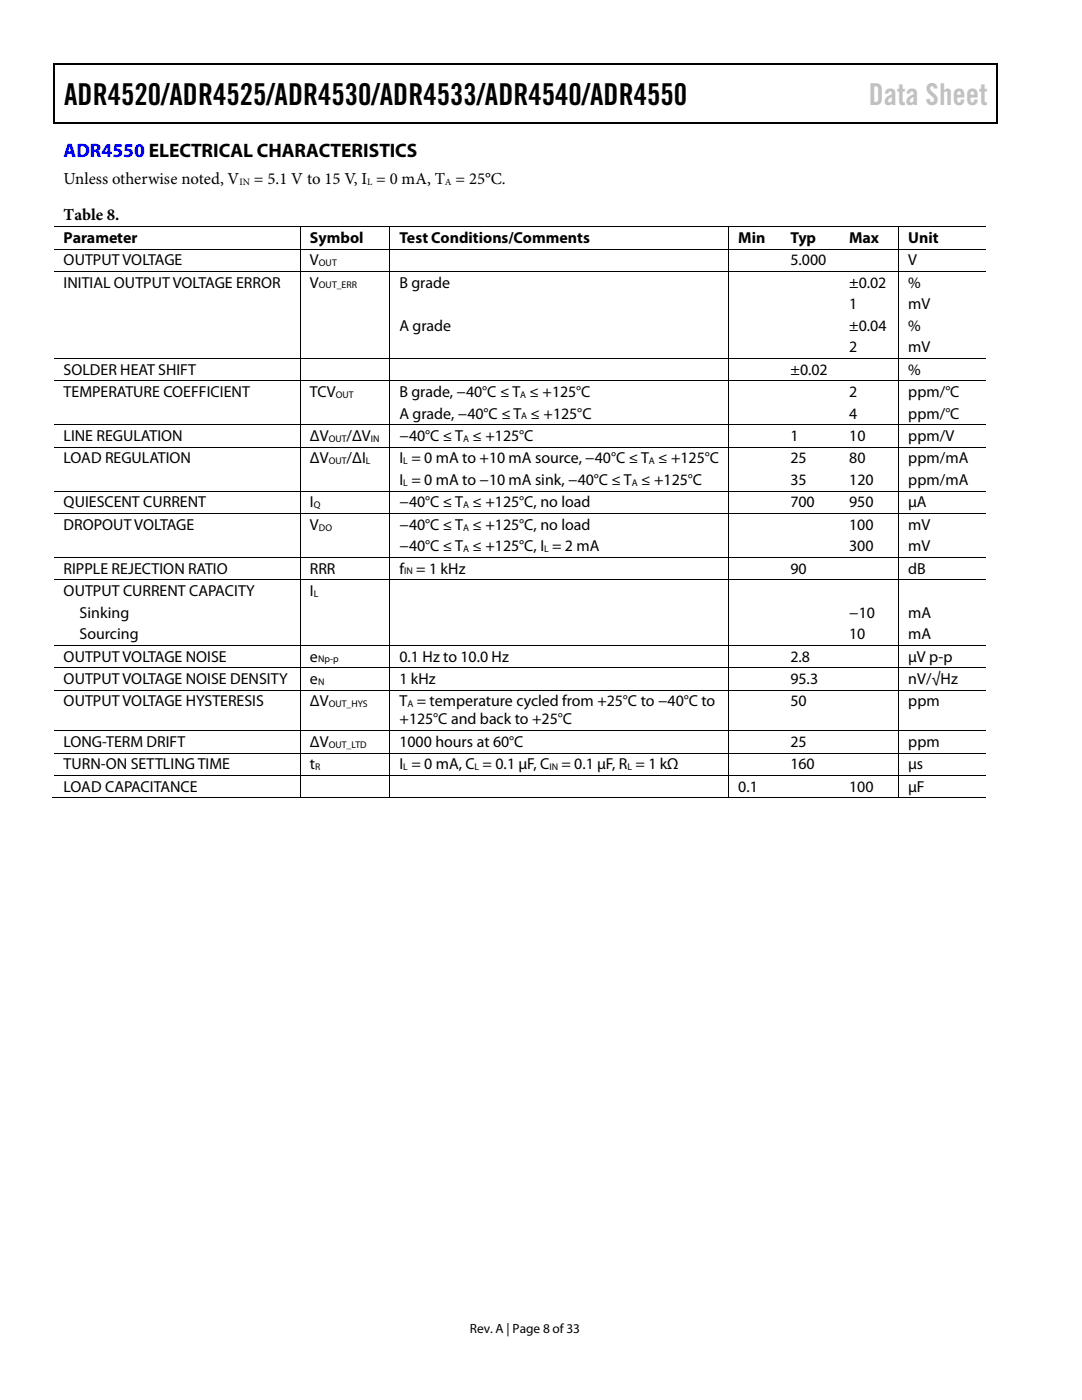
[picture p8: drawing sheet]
<svg xmlns="http://www.w3.org/2000/svg" width="216mm" height="279mm" viewBox="0 0 216 279" stroke-linecap="round" stroke-linejoin="round" font-family="sans-serif">
<defs><g id="words">
<text font-size="6" x="12.8" y="20.9">ADR4520/ADR4525/ADR4530/ADR4533/ADR4540/ADR4550</text>
<text font-size="6" fill="#c1c1c1" x="173.4" y="20.9">Data Sheet</text>
<text font-size="3.9" fill="#00f" x="12.7" y="31.3">ADR4550 ELECTRICAL CHARACTERISTICS</text>
<g font-size="3.3">
<text x="12.7" y="36.8">Unless otherwise noted, V</text>
<text x="50.7" y="36.8">= 5.1 V to 15 V, I = 0 mA, T = 25°C.</text>
<text x="12.7" y="43.9">Table 8.</text>
</g>
<g font-size="3.2">
<text x="12.7" y="48.4">Parameter</text>
<text x="12.7" y="52.9">OUTPUT VOLTAGE</text>
<text x="61.8" y="48.4">Symbol</text>
<text x="61.8" y="52.9">V</text>
<text x="79.7" y="48.4">Test Conditions/Comments</text>
<text x="147.3" y="48.4">Min</text>
<text x="157.7" y="48.4">Typ</text>
<text x="157.7" y="52.9">5.000</text>
<text x="169.5" y="48.4">Max</text>
<text x="181.2" y="48.4">Unit</text>
<text x="181.2" y="52.9">V</text>
<text x="12.7" y="57.4">INITIAL OUTPUT VOLTAGE ERROR</text>
<text x="61.8" y="57.4">V</text>
<text x="79.7" y="57.4">B grade</text>
<text x="169.5" y="57.4">±0.02</text>
<text x="181.2" y="57.4">%</text>
<text x="79.7" y="66">A grade</text>
<text x="169.5" y="61.7">1</text>
<text x="169.5" y="66">±0.04</text>
<text x="181.2" y="61.7">mV</text>
<text x="181.2" y="66">%</text>
<text x="169.5" y="70.3">2</text>
<text x="181.2" y="70.3">mV</text>
<text x="12.7" y="74.8">SOLDER HEAT SHIFT</text>
<text x="157.7" y="74.8">±0.02</text>
<text x="181.2" y="74.8">%</text>
<text x="12.7" y="79.2">TEMPERATURE COEFFICIENT</text>
<text x="61.8" y="79.2">TCV</text>
<text x="79.7" y="79.2">B grade, −40°C ≤ T ≤ +125°C</text>
<text x="79.7" y="83.5">A grade, −40°C ≤ T ≤ +125°C</text>
<text x="169.5" y="83.5">4</text>
<text x="169.5" y="79.2">2</text>
<text x="181.2" y="83.5">ppm/°C</text>
<text x="181.2" y="79.2">ppm/°C</text>
<text x="12.7" y="88">LINE REGULATION</text>
<text x="61.8" y="88">ΔV</text>
<text x="69.2" y="88">/ΔV</text>
<text x="79.7" y="88">−40°C ≤ T ≤ +125°C</text>
<text x="157.7" y="88">1</text>
<text x="169.5" y="88">10</text>
<text x="181.2" y="88">ppm/V</text>
<text x="12.7" y="92.5">LOAD REGULATION</text>
<text x="61.8" y="92.5">ΔV</text>
<text x="69.2" y="92.5">/ΔI</text>
<text x="79.7" y="92.5">I = 0 mA to +10 mA source, −40°C ≤ T ≤ +125°C</text>
<text x="157.7" y="92.5">25</text>
<text x="169.5" y="92.5">80</text>
<text x="181.2" y="92.5">ppm/mA</text>
<text x="12.7" y="101.3">QUIESCENT CURRENT</text>
<text x="61.8" y="101.3">I</text>
<text x="79.7" y="101.3">−40°C ≤ T ≤ +125°C, no load</text>
<text x="79.7" y="96.8">I = 0 mA to −10 mA sink, −40°C ≤ T ≤ +125°C</text>
<text x="157.7" y="96.8">35</text>
<text x="157.7" y="101.3">700</text>
<text x="169.5" y="101.3">950</text>
<text x="169.5" y="96.8">120</text>
<text x="181.2" y="101.3">μA</text>
<text x="181.2" y="96.8">ppm/mA</text>
<text x="12.7" y="105.7">DROPOUT VOLTAGE</text>
<text x="61.8" y="105.7">V</text>
<text x="79.7" y="105.7">−40°C ≤ T ≤ +125°C, no load</text>
<text x="169.5" y="105.7">100</text>
<text x="181.2" y="105.7">mV</text>
<text x="79.7" y="110">−40°C ≤ T ≤ +125°C, I = 2 mA</text>
<text x="169.5" y="110">300</text>
<text x="181.2" y="110">mV</text>
<text x="12.7" y="114.5">RIPPLE REJECTION RATIO</text>
<text x="12.7" y="119">OUTPUT CURRENT CAPACITY</text>
<text x="61.8" y="114.5">RRR</text>
<text x="61.9" y="119">I</text>
<text x="79.7" y="114.5">f</text>
<text x="83.1" y="114.5">= 1 kHz</text>
<text x="157.7" y="114.5">90</text>
<text x="181.2" y="114.5">dB</text>
<text x="15.9" y="123.3">Sinking</text>
<text x="169.5" y="123.3">−10</text>
<text x="181.2" y="123.3">mA</text>
<text x="15.9" y="127.6">Sourcing</text>
<text x="169.5" y="127.6">10</text>
<text x="181.2" y="127.6">mA</text>
<text x="12.7" y="132">OUTPUT VOLTAGE NOISE</text>
<text x="12.7" y="136.5">OUTPUT VOLTAGE NOISE DENSITY</text>
<text x="61.8" y="132">e</text>
<text x="61.8" y="136.5">e</text>
<text x="79.7" y="136.5">1 kHz</text>
<text x="79.7" y="132">0.1 Hz to 10.0 Hz</text>
<text x="157.7" y="132">2.8</text>
<text x="157.7" y="136.5">95.3</text>
<text x="181.2" y="132">μV p-p</text>
<text x="181.2" y="136.5">nV/√Hz</text>
<text x="12.7" y="141">OUTPUT VOLTAGE HYSTERESIS</text>
<text x="61.8" y="141">ΔV</text>
<text x="79.7" y="141">T = temperature cycled from +25°C to −40°C to</text>
<text x="157.7" y="141">50</text>
<text x="181.2" y="141">ppm</text>
<text x="12.7" y="149.1">LONG-TERM DRIFT</text>
<text x="61.8" y="149.1">ΔV</text>
<text x="79.7" y="144.6">+125°C and back to +25°C</text>
<text x="79.7" y="149.1">1000 hours at 60°C</text>
<text x="157.7" y="149.1">25</text>
<text x="181.2" y="149.1">ppm</text>
<text x="12.7" y="153.5">TURN-ON SETTLING TIME</text>
<text x="61.8" y="153.5">t</text>
<text x="79.7" y="153.5">I = 0 mA, C = 0.1 µF, C</text>
<text x="112" y="153.5">= 0.1 µF, R = 1 kΩ</text>
<text x="157.7" y="153.5">160</text>
<text x="181.2" y="153.5">µs</text>
<text x="12.7" y="158">LOAD CAPACITANCE</text>
<text x="147.3" y="158">0.1</text>
<text x="169.5" y="158">100</text>
<text x="181.2" y="158">µF</text>
</g>
<text font-size="2.7" x="93.8" y="266">Rev. A | Page 8 of33</text>
<g font-size="1.9">
<text x="47.8" y="37">IN</text>
<text x="73.3" y="37">L</text>
<text x="88.8" y="37">A</text>
<text x="63.6" y="53.1">OUT</text>
<text x="63.6" y="57.6">OUT_ERR</text>
<text x="67" y="79.4">OUT</text>
<text x="103.8" y="79.4">A</text>
<text x="104" y="83.7">A</text>
<text x="65.6" y="88.2">OUT</text>
<text x="74" y="88.2">IN</text>
<text x="92.4" y="88.2">A</text>
<text x="65.6" y="92.7">OUT</text>
<text x="73" y="92.7">L</text>
<text x="80.5" y="92.7">L</text>
<text x="129.5" y="92.7">A</text>
<text x="62.6" y="101.4">Q</text>
<text x="80.5" y="96.9">L</text>
<text x="92.4" y="101.4">A</text>
<text x="126.1" y="96.9">A</text>
<text x="63.6" y="105.9">DO</text>
<text x="92.4" y="105.9">A</text>
<text x="92.4" y="110.2">A</text>
<text x="108.6" y="110.2">L</text>
<text x="62.6" y="119.1">L</text>
<text x="80.6" y="114.6">IN</text>
<text x="63.5" y="132.2">Np-p</text>
<text x="63.5" y="136.7">N</text>
<text x="65.6" y="141.1">OUT_HYS</text>
<text x="81.3" y="141.1">A</text>
<text x="65.6" y="149.2">OUT_LTD</text>
<text x="62.9" y="153.7">R</text>
<text x="80.5" y="153.7">L</text>
<text x="94.7" y="153.7">L</text>
<text x="109.6" y="153.7">IN</text>
<text x="125.2" y="153.7">L</text>
</g>
</g></defs>
<g fill="#000">
<path d="M10.7 12.7h.2v1h-.2zM10.7 12.7h.2v.3h-.2zM144.5 12.7h.2v.3h-.2zM198.9 12.7h.2v1h-.2zM198.9 12.7h.2v.3h-.2zM10.7 24.4h.2v.2h-.2zM144.2 24.4h.3v.2h-.3zM198.9 24.4h.2v.2h-.2zM59.9 45.1h.1v.2h-.1zM59.9 49.6h.1v.2h-.1zM59.9 54.1h.1v.2h-.1zM77.7 45.1h.2v.2h-.2z"/>
<path d="M77.7 49.6h.2v.2h-.2zM77.7 54.1h.2v.2h-.2zM145.3 45.1h.2v.2h-.2zM145.3 49.6h.2v.2h-.2zM145.3 54.1h.2v.2h-.2zM155.8 45.1h.2v.2h-.2zM155.8 49.6h.2v.2h-.2zM155.8 54.1h.2v.2h-.2zM167.6 45.1h.1v.2h-.1zM167.6 49.6h.1v.2h-.1zM167.6 54.1h.1v.2h-.1zM179.2 45.1h.2v.2h-.2z"/>
<path d="M179.2 49.6h.2v.2h-.2zM179.2 54.1h.2v.2h-.2zM59.9 71.5h.1v.1h-.1zM59.9 75.9h.1v.2h-.1zM77.7 71.5h.2v.1h-.2zM77.7 75.9h.2v.2h-.2zM145.3 71.5h.2v.1h-.2zM145.3 75.9h.2v.2h-.2zM155.8 71.5h.2v.1h-.2zM155.8 75.9h.2v.2h-.2zM167.6 71.5h.1v.1h-.1zM167.6 75.9h.1v.2h-.1z"/>
<path d="M179.2 71.5h.2v.1h-.2zM179.2 75.9h.2v.2h-.2zM59.9 84.7h.1v.2h-.1zM59.9 89.2h.1v.1h-.1zM59.9 97.9h.1v.2h-.1zM77.7 84.7h.2v.2h-.2zM77.7 89.2h.2v.1h-.2zM77.7 97.9h.2v.2h-.2zM145.3 84.7h.2v.2h-.2zM145.3 89.2h.2v.1h-.2zM145.3 97.9h.2v.2h-.2zM155.8 84.7h.2v.2h-.2z"/>
<path d="M155.8 89.2h.2v.1h-.2zM155.8 97.9h.2v.2h-.2zM167.6 84.7h.1v.2h-.1zM167.6 89.2h.1v.1h-.1zM167.6 97.9h.1v.2h-.1zM179.2 84.7h.2v.2h-.2zM179.2 89.2h.2v.1h-.2zM179.2 97.9h.2v.2h-.2zM59.9 102.4h.1v.2h-.1zM59.9 111.2h.1v.1h-.1zM59.9 115.7h.1v.1h-.1zM77.7 102.4h.2v.2h-.2z"/>
<path d="M77.7 111.2h.2v.1h-.2zM77.7 115.7h.2v.1h-.2zM145.3 102.4h.2v.2h-.2zM145.3 111.2h.2v.1h-.2zM145.3 115.7h.2v.1h-.2zM155.8 102.4h.2v.2h-.2zM155.8 111.2h.2v.1h-.2zM155.8 115.7h.2v.1h-.2zM167.6 102.4h.1v.2h-.1zM167.6 111.2h.1v.1h-.1zM167.6 115.7h.1v.1h-.1zM179.2 102.4h.2v.2h-.2z"/>
<path d="M179.2 111.2h.2v.1h-.2zM179.2 115.7h.2v.1h-.2zM59.9 128.7h.1v.2h-.1zM59.9 133.2h.1v.1h-.1zM59.9 137.7h.1v.1h-.1zM77.7 128.7h.2v.2h-.2zM77.7 133.2h.2v.1h-.2zM77.7 137.7h.2v.1h-.2zM145.3 128.7h.2v.2h-.2zM145.3 133.2h.2v.1h-.2zM145.3 137.7h.2v.1h-.2zM155.8 128.7h.2v.2h-.2z"/>
<path d="M155.8 133.2h.2v.1h-.2zM155.8 137.7h.2v.1h-.2zM167.6 128.7h.1v.2h-.1zM167.6 133.2h.1v.1h-.1zM167.6 137.7h.1v.1h-.1zM179.2 128.7h.2v.2h-.2zM179.2 133.2h.2v.1h-.2zM179.2 137.7h.2v.1h-.2zM59.9 145.7h.1v.2h-.1zM59.9 150.2h.1v.2h-.1zM59.9 154.7h.1v.2h-.1zM59.9 159.2h.1v.1h-.1z"/>
<path d="M77.7 145.7h.2v.2h-.2zM77.7 150.2h.2v.2h-.2zM77.7 154.7h.2v.2h-.2zM77.7 159.2h.2v.1h-.2zM145.3 145.7h.2v.2h-.2zM145.3 150.2h.2v.2h-.2zM145.3 154.7h.2v.2h-.2zM145.3 159.2h.2v.1h-.2zM155.6 159.2h.1v.1h-.1zM155.8 145.7h.2v.2h-.2zM155.8 150.2h.2v.2h-.2zM155.8 154.7h.2v.2h-.2z"/>
<path d="M167.3 159.2h.2v.1h-.2zM167.6 145.7h.1v.2h-.1zM167.6 150.2h.1v.2h-.1zM167.6 154.7h.1v.2h-.1zM179.2 145.7h.2v.2h-.2zM179.2 150.2h.2v.2h-.2zM179.2 154.7h.2v.2h-.2zM179.2 159.2h.2v.1h-.2z"/>
</g>
<path d="M10.8 13.7v10.7M10.9 12.8h133.6M144.7 12.8h54.2M199 13.7v10.7M10.9 24.5h188" fill="none" stroke="#000" stroke-width=".25"/>
<g fill="none" stroke="#000" stroke-width=".2">
<path d="M10.8 45.2h49.1M10.8 49.7h49.1M10.8 54.2h49.1M59.9 45.3v4.3M59.9 49.8v4.3M59.9 54.3v17.2M60 45.2h17.7M60 49.7h17.7M60 54.2h17.7M77.8 45.3v4.3M77.8 49.8v4.3M77.8 54.3v17.2"/>
<path d="M77.9 45.2h67.4M77.9 49.7h67.4M77.9 54.2h67.4M145.4 45.3v4.3M145.4 49.8v4.3M145.4 54.3v17.2M145.5 45.2h10.3M145.5 49.7h10.3M145.5 54.2h10.3M156 45.2h11.6M156 49.7h11.6M156 54.2h11.6"/>
<path d="M167.7 45.2h11.5M167.7 49.7h11.5M167.7 54.2h11.5M179.3 45.3v4.3M179.3 49.8v4.3M179.3 54.3v17.2M179.4 45.2h17.4M179.4 49.7h17.4M179.4 54.2h17.4M10.8 71.5h49.1M10.8 76h49.1M59.9 71.6v4.3"/>
<path d="M59.9 76.1v8.6M60 71.5h17.7M60 76h17.7M77.8 71.6v4.3M77.8 76.1v8.6M77.9 71.5h67.4M77.9 76h67.4M145.4 71.6v4.3M145.4 76.1v8.6M145.5 71.5h10.3M145.5 76h10.3M156 71.5h11.6"/>
<path d="M156 76h11.6M167.7 71.5h11.5M167.7 76h11.5M179.3 71.6v4.3M179.3 76.1v8.6M179.4 71.5h17.4M179.4 76h17.4M10.8 84.8h49.1M10.8 89.2h49.1M10.8 98h49.1M59.9 84.9v4.3M59.9 89.3v8.6"/>
<path d="M59.9 98.1v4.3M60 84.8h17.7M60 89.2h17.7M60 98h17.7M77.8 84.9v4.3M77.8 89.3v8.6M77.8 98.1v4.3M77.9 84.8h67.4M77.9 89.2h67.4M77.9 98h67.4M145.4 84.9v4.3M145.4 89.3v8.6"/>
<path d="M145.4 98.1v4.3M145.5 84.8h10.3M145.5 89.2h10.3M145.5 98h10.3M156 84.8h11.6M156 89.2h11.6M156 98h11.6M167.7 84.8h11.5M167.7 89.2h11.5M167.7 98h11.5M179.3 84.9v4.3M179.3 89.3v8.6"/>
<path d="M179.3 98.1v4.3M179.4 84.8h17.4M179.4 89.2h17.4M179.4 98h17.4M10.8 102.5h49.1M10.8 111.3h49.1M10.8 115.7h49.1M59.9 102.6v8.6M59.9 111.3v4.4M59.9 115.8v12.9M60 102.5h17.7M60 111.3h17.7"/>
<path d="M60 115.7h17.7M77.8 102.6v8.6M77.8 111.3v4.4M77.8 115.8v12.9M77.9 102.5h67.4M77.9 111.3h67.4M77.9 115.7h67.4M145.4 102.6v8.6M145.4 111.3v4.4M145.4 115.8v12.9M145.5 102.5h10.3M145.5 111.3h10.3"/>
<path d="M145.5 115.7h10.3M156 102.5h11.6M156 111.3h11.6M156 115.7h11.6M167.7 102.5h11.5M167.7 111.3h11.5M167.7 115.7h11.5M179.3 102.6v8.6M179.3 111.3v4.4M179.3 115.8v12.9M179.4 102.5h17.4M179.4 111.3h17.4"/>
<path d="M179.4 115.7h17.4M10.8 128.8h49.1M10.8 133.3h49.1M10.8 137.8h49.1M59.9 128.9v4.3M59.9 133.3v4.4M59.9 137.8v7.9M60 128.8h17.7M60 133.3h17.7M60 137.8h17.7M77.8 128.9v4.3M77.8 133.3v4.4"/>
<path d="M77.8 137.8v7.9M77.9 128.8h67.4M77.9 133.3h67.4M77.9 137.8h67.4M145.4 128.9v4.3M145.4 133.3v4.4M145.4 137.8v7.9M145.5 128.8h10.3M145.5 133.3h10.3M145.5 137.8h10.3M156 128.8h11.6M156 133.3h11.6"/>
<path d="M156 137.8h11.6M167.7 128.8h11.5M167.7 133.3h11.5M167.7 137.8h11.5M179.3 128.9v4.3M179.3 133.3v4.4M179.3 137.8v7.9M179.4 128.8h17.4M179.4 133.3h17.4M179.4 137.8h17.4M10.5 159.3h49.4M10.8 145.8h49.1"/>
<path d="M10.8 150.3h49.1M10.8 154.8h49.1M59.9 145.9v4.3M59.9 150.4v4.3M59.9 154.9v4.3M60 145.8h17.7M60 150.3h17.7M60 154.8h17.7M60 159.3h17.7M77.8 145.9v4.3M77.8 150.4v4.3M77.8 154.9v4.3"/>
<path d="M77.9 145.8h67.4M77.9 150.3h67.4M77.9 154.8h67.4M77.9 159.3h67.4M145.4 145.9v4.3M145.4 150.4v4.3M145.4 154.9v4.3M145.5 145.8h10.3M145.5 150.3h10.3M145.5 154.8h10.3M145.5 159.3h33.7M156 145.8h11.6"/>
<path d="M156 150.3h11.6M156 154.8h11.6M167.7 145.8h11.5M167.7 150.3h11.5M167.7 154.8h11.5M179.3 145.9v4.3M179.3 150.4v4.3M179.3 154.9v4.3M179.4 145.8h17.4M179.4 150.3h17.4M179.4 154.8h17.4M179.4 159.3h17.4"/>
</g>
<use href="#words"/>
</svg>
